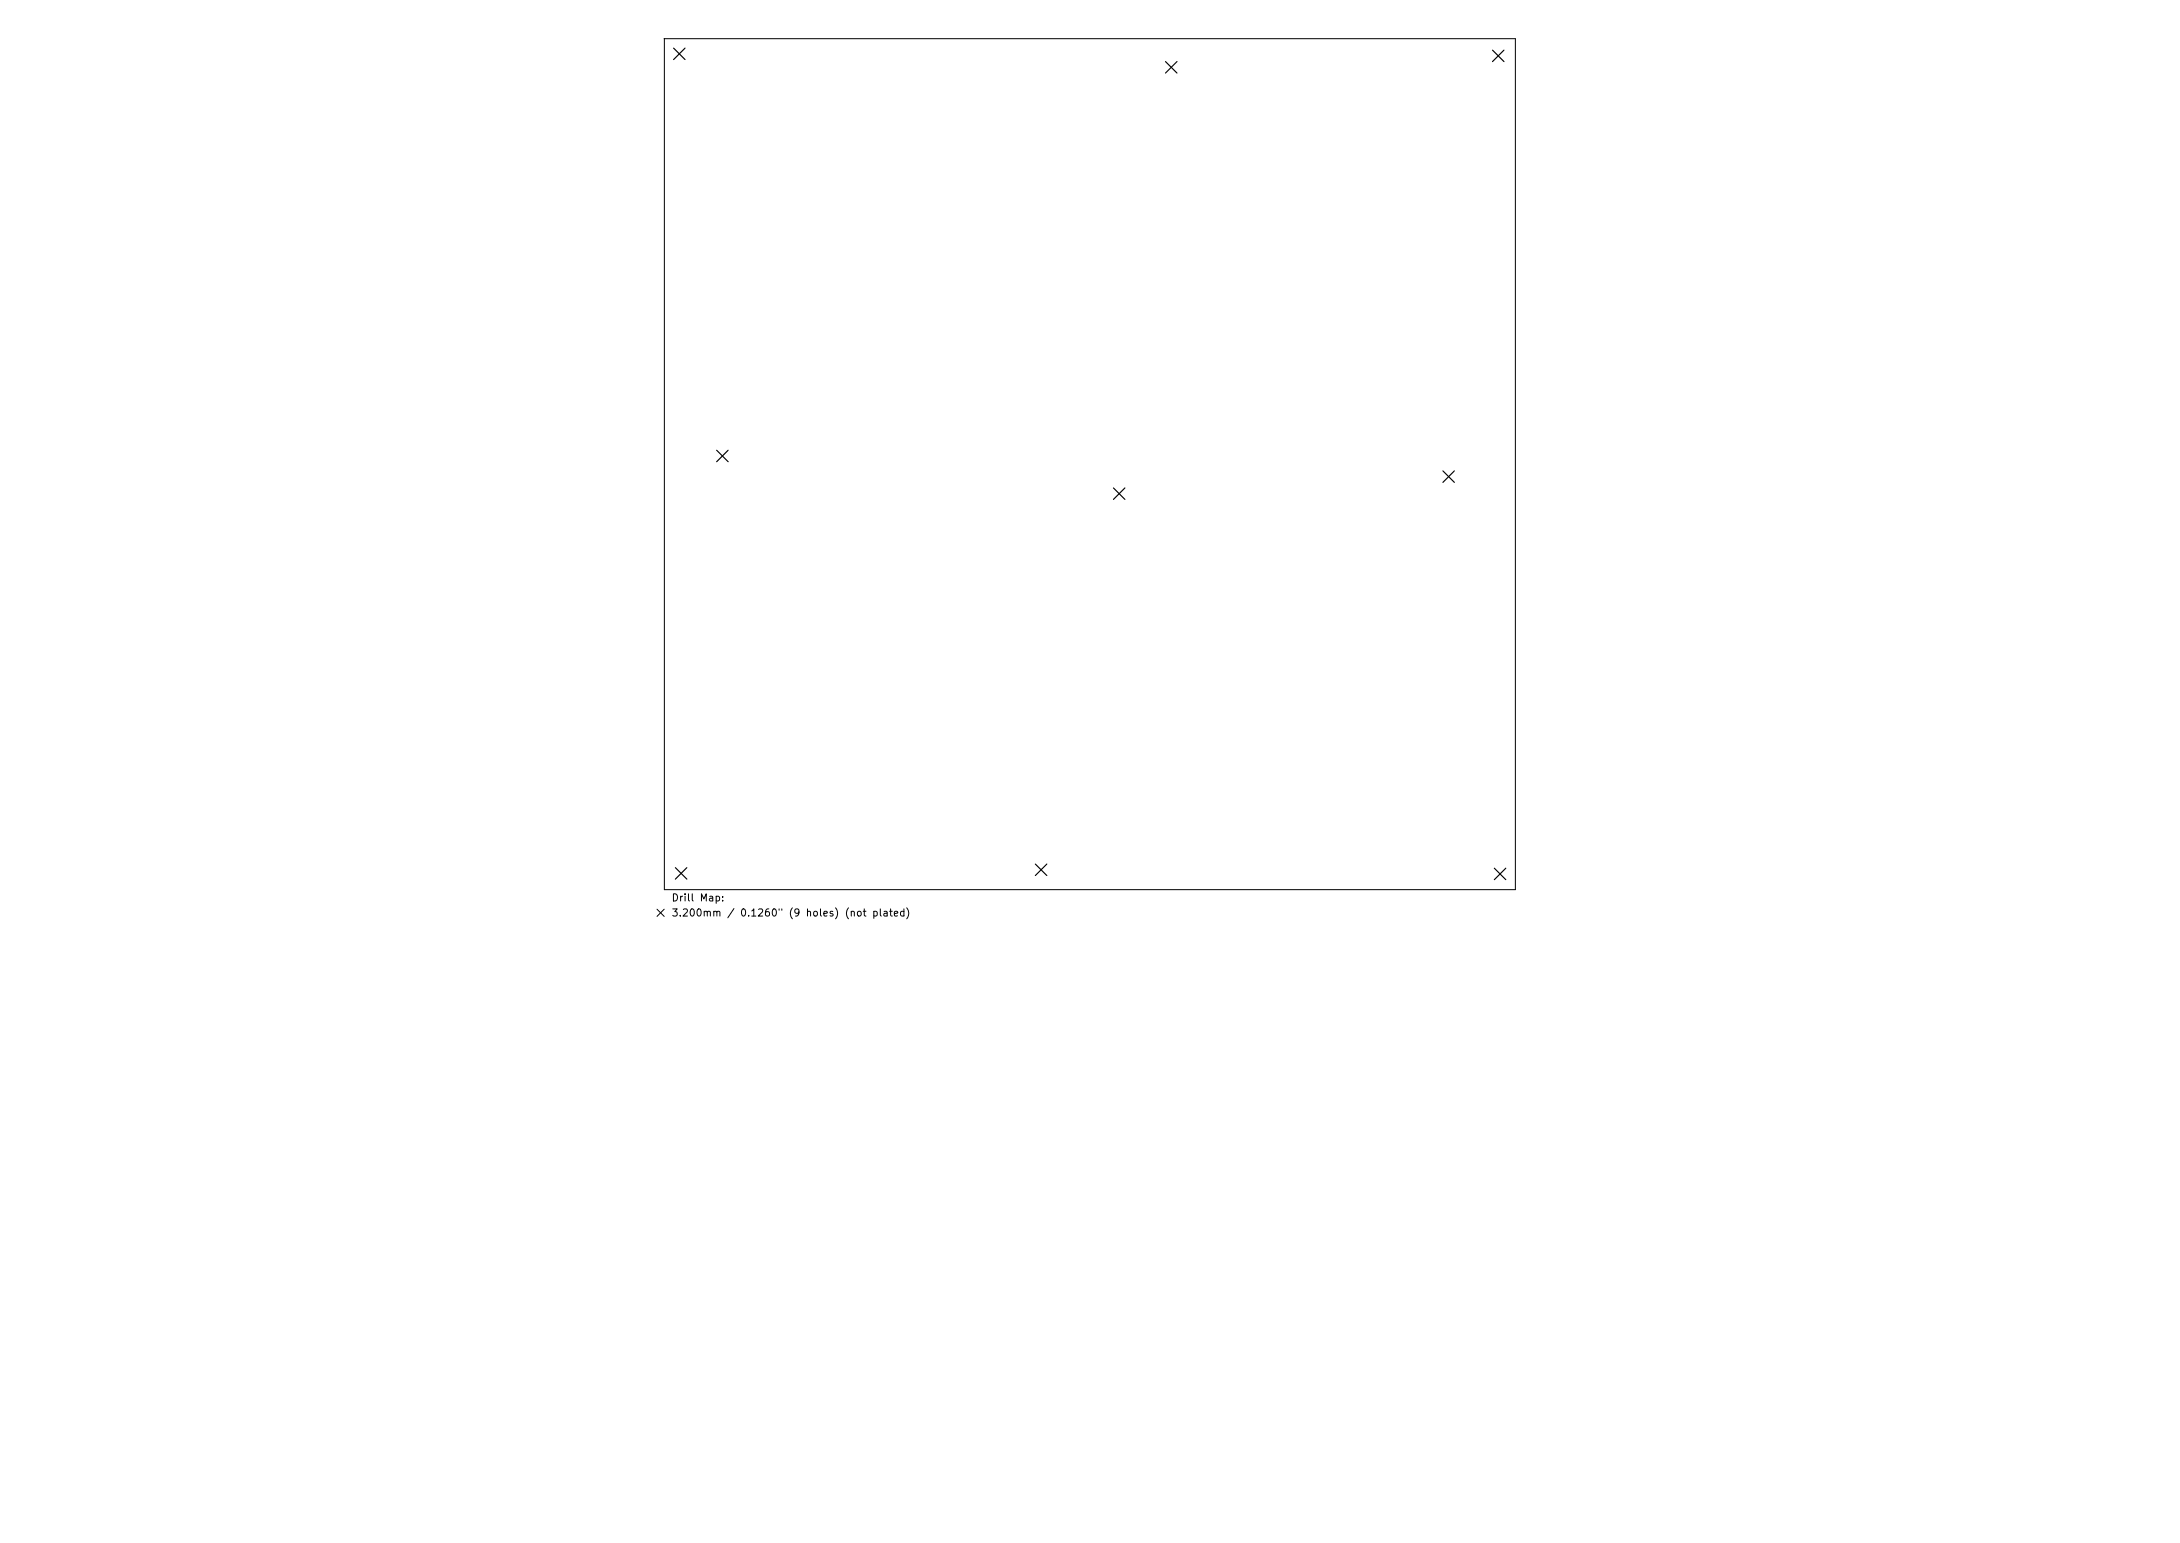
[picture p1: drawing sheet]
<svg xmlns="http://www.w3.org/2000/svg" width="297mm" height="210mm" viewBox="0 0 297 210" stroke-linecap="round" stroke-linejoin="round" font-family="sans-serif">
<defs><g id="words">
<g font-size="1.4">
<text x="91.5" y="122.8">Drill Map:</text>
<text x="91.5" y="124.9">3.200mm / 0.1260&quot; (9 holes) (not plated)</text>
</g>
</g></defs>
<g fill="none" stroke="#000" stroke-width=".14">
<path d="M90.5 5.3h116v115.9h-116zM89.5 123.9l1 1M90.5 123.9l-1 1M97.6 122.2l.3-.1 .1 .2v.4h-.4M98.5 122.7v.1M98.5 122.2v.1M116 124.3l.1-.1h.3v.6M116.9 124.3l.1-.1 .3 .1v.3l-.1 .2h-.2l-.1-.1zM117.6 124.2h.4M117.8 123.8v.9l.2 .1M119.1 124.2h.2l.2 .2-.1 .4h-.3M119.1 124.2v1"/>
<path d="M120 123.8v.9l.1 .1M120.5 124.2h.3l.1 .6M120.9 124.4l-.3 .1-.2 .1 .2 .2h.3M121.2 124.2h.4M121.3 123.8v.9l.3 .1M121.9 124.5l.4-.1v-.2h-.3l-.1 .1v.5h.4M123.2 124.2h-.3l-.2 .2 .1 .4h.4M123.2 123.8v1M123.5 123.7a1.12 1.12 0 0 1 0 1.5"/>
</g>
<circle cx="90.5" cy="5.3" r=".02" fill="#000" stroke="#000" stroke-width=".14"/>
<g fill="none" stroke="#000" stroke-width=".16">
<path d="M91.8 6.6l1.5 1.5M93.3 6.6l-1.5 1.5M158.8 8.4l1.6 1.6M160.4 8.4l-1.6 1.6M203.4 6.8l1.5 1.6M204.9 6.8l-1.5 1.6M97.6 61.4l1.6 1.5M99.2 61.4l-1.6 1.5M151.7 66.5l1.6 1.6M153.3 66.5l-1.6 1.6M196.6 64.2l1.6 1.5M198.2 64.2l-1.6 1.5"/>
<path d="M92 118.2l1.6 1.6M93.6 118.2l-1.6 1.6M141.1 117.7l1.5 1.6M142.6 117.7l-1.5 1.6M203.6 118.3l1.6 1.6M205.2 118.3l-1.6 1.6"/>
</g>
<use href="#words"/>
</svg>
